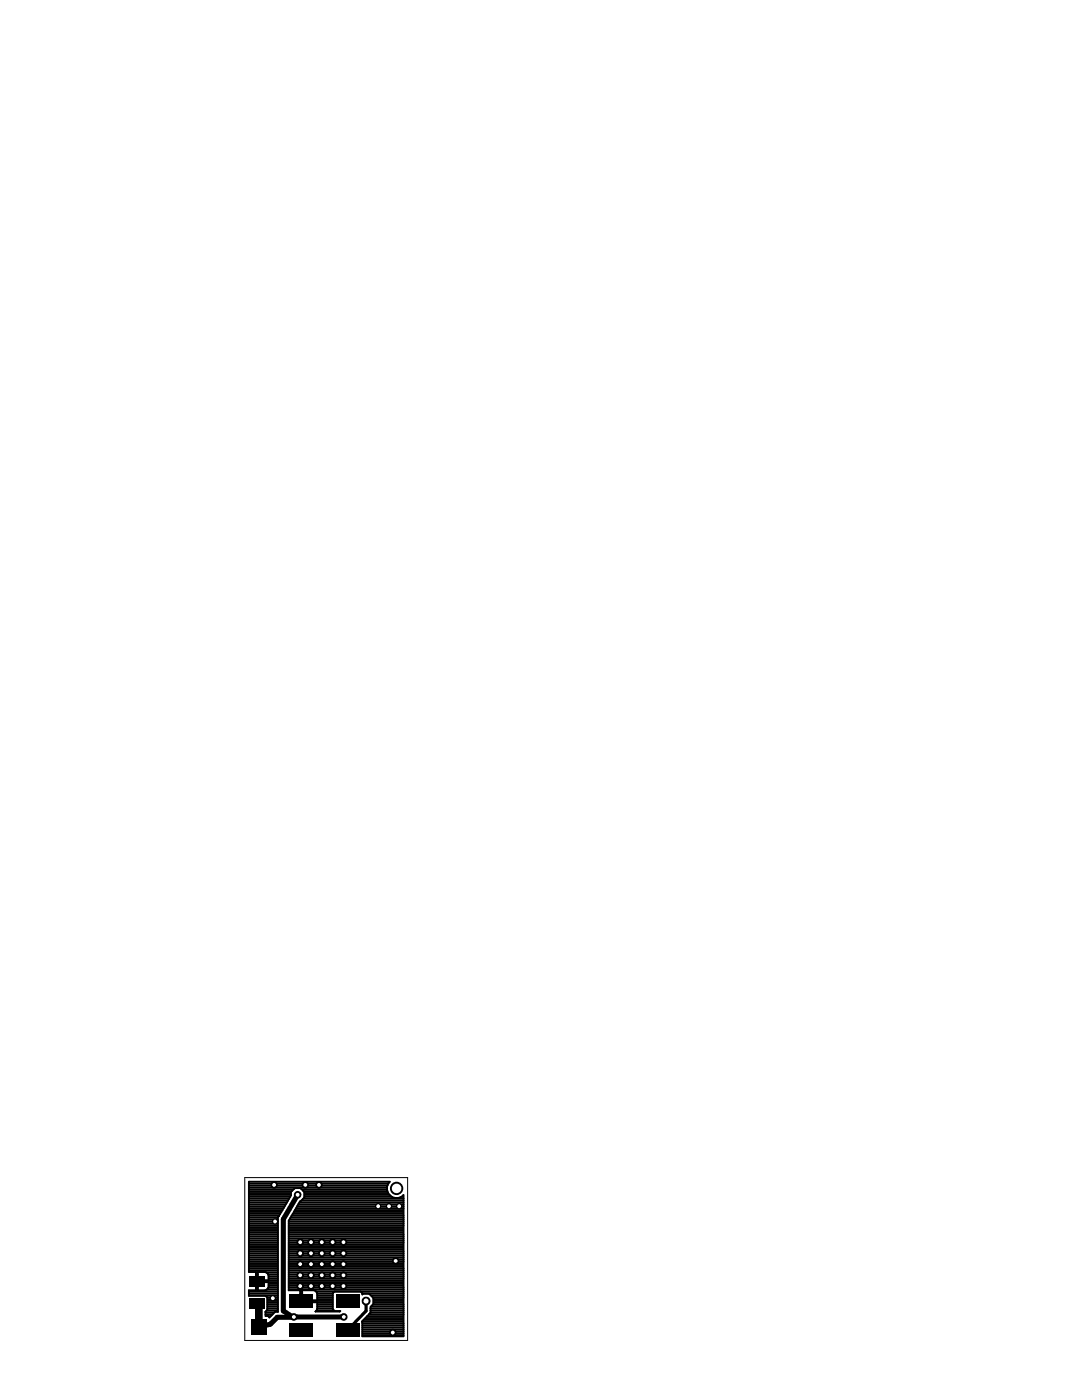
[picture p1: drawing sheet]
<svg xmlns="http://www.w3.org/2000/svg" width="216mm" height="279mm" viewBox="0 0 216 279" stroke-linecap="round" stroke-linejoin="round" font-family="sans-serif">
<path d="M48.8 235h32.5v32.5h-32.5z" fill="none" stroke="#000" stroke-width=".2"/>
<g fill="#000">
<path d="M49.8 254.7h3v2h-3zM49.8 259.2h3v2h-3zM50.1 263.2h3.1v3.2h-3.1zM57.7 258.3h4.8v2.8h-4.8zM57.7 264.1h4.8v2.7h-4.8zM67 264.1h4.7v2.7h-4.7zM67 258.3h4.7v2.8h-4.7z"/>
<circle cx="54.7" cy="236.5" r=".76"/>
<circle cx="59.4" cy="238.4" r=".76"/>
<circle cx="60.9" cy="236.5" r=".76"/>
<circle cx="63.6" cy="236.5" r=".76"/>
<circle cx="79.1" cy="237.2" r="1.33"/>
<circle cx="54.4" cy="259.1" r=".63"/>
<circle cx="54.9" cy="243.8" r=".63"/>
<circle cx="59.9" cy="256.7" r=".76"/>
<circle cx="59.9" cy="250.1" r=".76"/>
<circle cx="59.9" cy="247.9" r=".76"/>
<circle cx="59.9" cy="254.5" r=".76"/>
<circle cx="59.9" cy="252.3" r=".76"/>
<circle cx="62.1" cy="256.7" r=".76"/>
<circle cx="62.1" cy="247.9" r=".76"/>
<circle cx="62.1" cy="250.1" r=".76"/>
<circle cx="62.1" cy="252.3" r=".76"/>
<circle cx="62.1" cy="254.5" r=".76"/>
<circle cx="64.2" cy="256.7" r=".76"/>
<circle cx="64.2" cy="250.1" r=".76"/>
<circle cx="64.2" cy="247.9" r=".76"/>
<circle cx="64.2" cy="254.5" r=".76"/>
<circle cx="64.2" cy="252.3" r=".76"/>
<circle cx="66.4" cy="256.7" r=".76"/>
<circle cx="66.4" cy="250.1" r=".76"/>
<circle cx="66.4" cy="247.9" r=".76"/>
<circle cx="66.4" cy="252.3" r=".76"/>
<circle cx="66.4" cy="254.5" r=".76"/>
<circle cx="68.5" cy="256.7" r=".76"/>
<circle cx="68.5" cy="247.9" r=".76"/>
<circle cx="68.5" cy="250.1" r=".76"/>
<circle cx="68.5" cy="254.5" r=".76"/>
<circle cx="68.5" cy="252.3" r=".76"/>
<circle cx="73" cy="259.7" r=".89"/>
<circle cx="75.5" cy="240.7" r=".63"/>
<circle cx="77.6" cy="240.7" r=".63"/>
<circle cx="78.9" cy="251.7" r=".76"/>
<circle cx="79.6" cy="240.7" r=".63"/>
<circle cx="58.6" cy="262.8" r=".76"/>
<circle cx="68.6" cy="262.8" r=".76"/>
<circle cx="78.4" cy="265.9" r=".76"/>
</g>
<g fill="none" stroke="#000" stroke-width=".38">
<path d="M49.7 240h7.5M49.7 239.6h7.8M49.7 239.2h8M49.7 238.8h8.2M49.7 238.5h8.4M49.7 238.1h8.4M49.7 237.7h8.5M49.7 237.3h8.9M49.7 237h27.5M49.7 236.6h27.6M49.7 236.2h27.8M59.7 240h20.8"/>
<path d="M60.1 239.6h20.4M60.2 237.3h17M60.5 239.2h20M60.6 237.7h16.7M60.7 238.8h17.5M60.7 238.5h17M60.7 238.1h16.8M80.1 238.8h.4M49.7 257.7h5.8M49.7 258.5h5.8M49.7 258.1h5.8M49.7 253.6h5.8"/>
<path d="M49.7 253.2h5.8M49.7 252.8h5.8M49.7 252.5h5.8M49.7 252.1h5.8M49.7 251.7h5.8M49.7 251.3h5.8M49.7 250.9h5.8M49.7 250.6h5.8M49.7 250.2h5.8M49.7 249.8h5.8M49.7 249.4h5.8M49.7 249.1h5.8"/>
<path d="M49.7 248.7h5.8M49.7 248.3h5.8M49.7 247.9h5.8M49.7 247.5h5.8M49.7 247.2h5.8M49.7 246.8h5.8M49.7 246.4h5.8M49.7 246h5.8M49.7 245.7h5.8M49.7 245.3h5.8M49.7 244.9h5.8M49.7 244.5h5.8"/>
<path d="M49.7 244.1h5.8M49.7 243.8h5.8M49.7 243.4h5.7M49.7 243h5.8M49.7 242.6h6M49.7 242.3h6.2M49.7 241.9h6.4M49.7 241.5h6.7M49.7 241.1h6.9M49.7 240.7h7.1M49.7 240.4h7.3M51.1 257.4h.4"/>
<path d="M51.1 257h.4M51.1 256.6h.4M51.1 256.2h.4M51.1 255.5h.4M51.1 255.1h.4M51.1 254.7h.4M51.1 254.3h.4M51.1 254h.4M53.2 254h2.3M53.2 257.4h2.3M53.3 258.9h2.2M53.3 259.6h2.2"/>
<path d="M53.3 259.3h2.2M53.5 254.3h2M53.5 254.4l.1 1.1h-2.5v-1.6h-1.4v-18.1h28.1a1.91 1.91 0 0 0 0 2.8 1.91 1.91 0 0 0 2.7-.1v28.2h-8.2l-.1-2.9 1.7-1.8M53.5 254.4l-.2-.4-.4-.1h-1.4v3.6h1.4l.4-.2 .2-.3M53.5 257h2M53.6 255.9l-.1 1.1M53.6 256.6h1.9M53.6 256.2h1.9M53.6 255.5h1.9M53.6 255.1h1.9M53.6 254.7h1.9M55.5 255.9h-4.4v1.6h-1.4v1.1h3.3l.3 .4v2.4l-.3 .4"/>
<path d="M57.6 257.5v-13.9l2.3-3.8 .8-.8v-1.1l-.8-.8h-1.1l-.7 .8v.7l-2.7 4.6 .1 18.6h-.6l-1.1 1.1-.3-.3M57.6 255.9h22.9M57.6 257.4h22.9M57.6 257h22.9M57.6 256.6h22.9M57.6 256.2h22.9M57.6 255.5h22.9M57.6 255.1h22.9M57.6 254.7h22.9M57.6 254.3h22.9M57.6 254h22.9M57.6 253.6h22.9"/>
<path d="M57.6 253.2h22.9M57.6 252.8h22.9M57.6 252.5h22.9M57.6 252.1h22.9M57.6 251.7h22.9M57.6 251.3h22.9M57.6 250.9h22.9M57.6 250.6h22.9M57.6 250.2h22.9M57.6 249.8h22.9M57.6 249.4h22.9M57.6 249.1h22.9"/>
<path d="M57.6 248.7h22.9M57.6 248.3h22.9M57.6 247.9h22.9M57.6 247.5h22.9M57.6 247.2h22.9M57.6 246.8h22.9M57.6 246.4h22.9M57.6 246h22.9M57.6 245.7h22.9M57.6 245.3h22.9M57.6 244.9h22.9M57.6 244.5h22.9"/>
<path d="M57.6 244.1h22.9M57.6 243.8h22.9M57.6 257.5h2.3v2h3.4v-1.3l-.2-.4-.3-.2-2.5-.1v2.4h3v1.3l-.3 .5h4.8l.1-.1h-1.2l-.3-.3v-3.2l.3-.3M57.6 257.5h.1M57.8 243.4h22.7M58 243h22.5M58.2 242.6h22.3M58.4 242.3h22.1M58.6 241.9h21.9M58.9 241.5h21.6M59.1 241.1h21.4M59.3 240.7h21.2"/>
<path d="M59.5 240.4h21M59.9 257.7h.4M59.9 259.3h.4M59.9 258.9h.4M59.9 258.5h.4M59.9 258.1h.4M60.3 259.6h6.1M63.1 257.7h17.4M63.3 258.1h3.1M63.3 259.3h3.1M63.3 258.9h3.1M63.3 258.5h3.1"/>
<path d="M72 257.8l.3 .3v.2l.1-.1h1.2l.9 .8v1.3l-.6 .5v1.2M72.3 258.1h8.2M74 258.5h6.5M74.3 258.9h6.2M74.5 259.6h6M74.5 259.3h6M53 261.8h.1M53 261.8v.8l1 .1M53 262.3h1.4M53 261.9h1.8M53.2 261.5h2.2M53.3 261.2h2.2"/>
<path d="M53.3 260.8h2.2M53.3 260.4h2.2M53.3 260h2.2M63.2 261.5h3.4M63.3 261.2h3.1M63.3 260.8h3.1M63.3 260.4h3.1M63.3 260h3.1M72.3 263.8h8.2M72.3 266.4h8.2M72.3 266.1h8.2M72.3 265.7h8.2"/>
<path d="M72.3 265.3h8.2M72.3 264.9h8.2M72.3 264.6h8.2M72.3 264.2h8.2M72.5 263.4h8M72.9 263h7.6M73.3 262.7h7.2M73.6 262.3h6.9M73.9 262h.1M73.9 261.5h6.6M73.9 261.2h6.6M73.9 261.9h6.6"/>
<path d="M74 260.8h6.5M74.4 260.4h6.1M74.5 260h6"/>
</g>
<path d="M59.4 238.4l-2.9 4.9v18.3l1.9 1.2h10.2M58.6 262.9h-3.3l-1.4 1.4-2.3 .5" fill="none" stroke="#000" stroke-width="1"/>
<path d="M73 259.7v1.9l-3.6 3.8M58.6 262.8v.1" fill="none" stroke="#000" stroke-width=".64"/>
<path d="M51.3 260.2h.3v4.6" fill="none" stroke="#000" stroke-width="1.5"/>
<g fill="#fff">
<circle cx="68.5" cy="247.9" r=".38"/>
<circle cx="66.4" cy="247.9" r=".38"/>
<circle cx="64.2" cy="247.9" r=".38"/>
<circle cx="62.1" cy="247.9" r=".38"/>
<circle cx="59.9" cy="247.9" r=".38"/>
<circle cx="68.5" cy="250.1" r=".38"/>
<circle cx="66.4" cy="250.1" r=".38"/>
<circle cx="64.2" cy="250.1" r=".38"/>
<circle cx="62.1" cy="250.1" r=".38"/>
<circle cx="59.9" cy="250.1" r=".38"/>
<circle cx="68.5" cy="252.3" r=".38"/>
<circle cx="66.4" cy="252.3" r=".38"/>
<circle cx="64.2" cy="252.3" r=".38"/>
<circle cx="62.1" cy="252.3" r=".38"/>
<circle cx="59.9" cy="252.3" r=".38"/>
<circle cx="68.5" cy="254.5" r=".38"/>
<circle cx="66.4" cy="254.5" r=".38"/>
<circle cx="64.2" cy="254.5" r=".38"/>
<circle cx="62.1" cy="254.5" r=".38"/>
<circle cx="59.9" cy="254.5" r=".38"/>
<circle cx="68.5" cy="256.7" r=".38"/>
<circle cx="66.4" cy="256.7" r=".38"/>
<circle cx="64.2" cy="256.7" r=".38"/>
<circle cx="62.1" cy="256.7" r=".38"/>
<circle cx="59.9" cy="256.7" r=".38"/>
<circle cx="54.7" cy="236.5" r=".38"/>
<circle cx="54.9" cy="243.8" r=".38"/>
<circle cx="63.6" cy="236.5" r=".38"/>
<circle cx="78.4" cy="265.9" r=".38"/>
<circle cx="60.9" cy="236.5" r=".38"/>
<circle cx="78.9" cy="251.7" r=".38"/>
<circle cx="54.4" cy="259.1" r=".38"/>
<circle cx="75.5" cy="240.7" r=".38"/>
<circle cx="79.6" cy="240.7" r=".38"/>
<circle cx="77.6" cy="240.7" r=".38"/>
<circle cx="58.6" cy="262.8" r=".38"/>
<circle cx="59.4" cy="238.4" r=".38"/>
<circle cx="68.6" cy="262.8" r=".38"/>
<circle cx="73" cy="259.7" r=".51"/>
<circle cx="79.1" cy="237.2" r=".95"/>
</g>
</svg>
